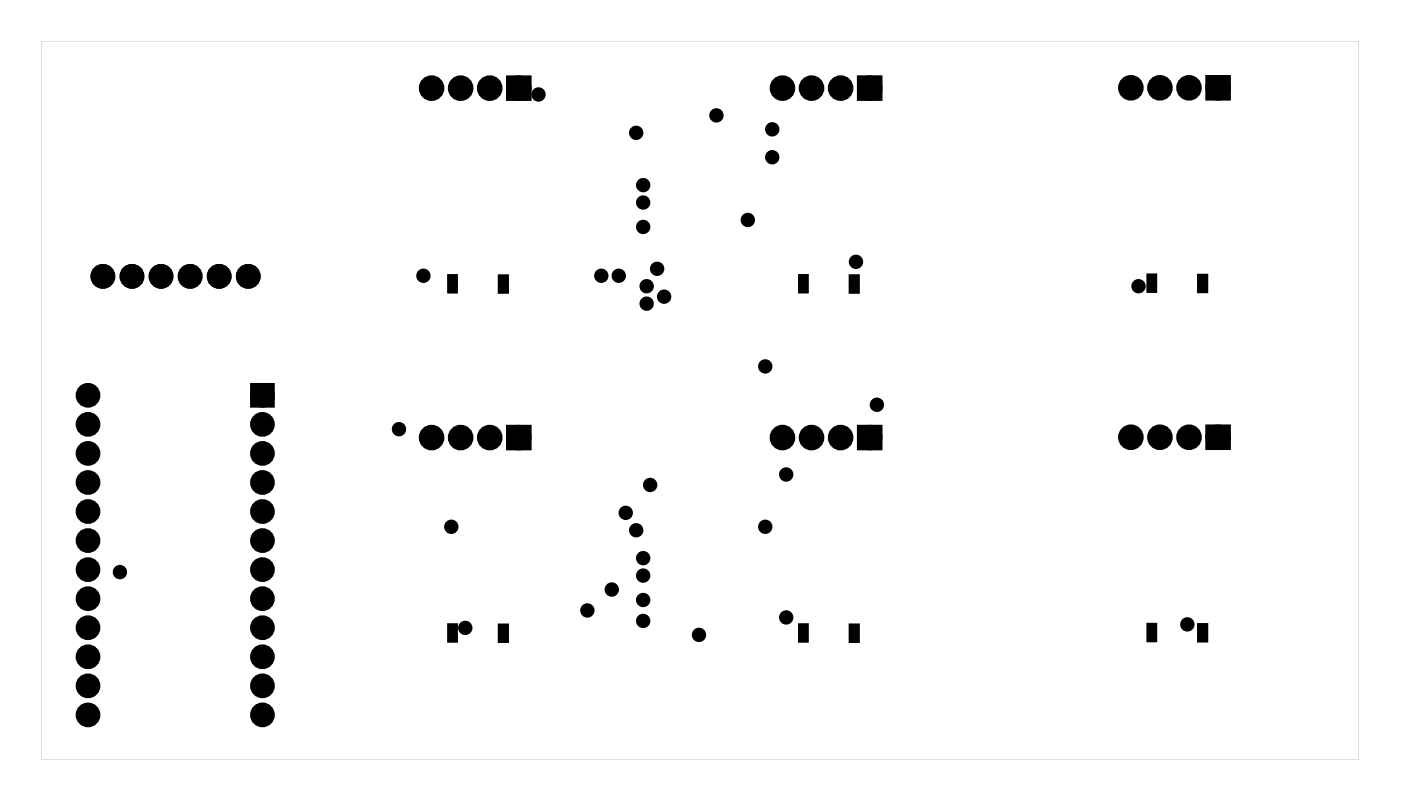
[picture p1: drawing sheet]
<svg xmlns="http://www.w3.org/2000/svg" width="122mm" height="70mm" viewBox="0 0 122 70" stroke-linecap="round" stroke-linejoin="round" font-family="sans-serif">
<g fill="#000">
<path d="M44.6 7h1.5v1.4h-1.5zM75.3 7h1.4v1.4h-1.4zM105.7 6.9h1.5v1.5h-1.5zM22.2 33.9h1.4v1.4h-1.4zM39.2 24.1h.7v1.4h-.7zM43.6 24.1h.7v1.4h-.7zM44.6 37.5h1.5v1.5h-1.5zM69.9 24.1h.6v1.4h-.6zM74.3 24.1h.7v1.4h-.7zM75.3 37.5h1.4v1.5h-1.4zM100.3 24.1h.7v1.4h-.7zM104.7 24.1h.7v1.4h-.7z"/>
<path d="M105.7 37.5h1.5v1.5h-1.5zM39.2 54.6h.7v1.4h-.7zM43.6 54.7h.7v1.4h-.7zM69.9 54.6h.6v1.4h-.6zM74.3 54.7h.7v1.4h-.7zM100.3 54.6h.7v1.4h-.7zM104.7 54.6h.7v1.4h-.7z"/>
<path d="M3.6 3.6v62.8h115.1v-62.8zM3.6 3.6h115.1v62.8h-115.1z"/>
</g>
<g fill="#000">
<circle cx="37.7" cy="7.7" r=".74"/>
<circle cx="40.3" cy="7.7" r=".74"/>
<circle cx="42.8" cy="7.7" r=".74"/>
<circle cx="45.3" cy="7.7" r=".74"/>
<circle cx="47.1" cy="8.3" r=".35"/>
<circle cx="55.6" cy="11.6" r=".35"/>
<circle cx="56.2" cy="19.8" r=".35"/>
<circle cx="56.2" cy="17.7" r=".35"/>
<circle cx="56.2" cy="16.2" r=".35"/>
<circle cx="62.6" cy="10.1" r=".35"/>
<circle cx="65.3" cy="19.2" r=".35"/>
<circle cx="67.5" cy="13.7" r=".35"/>
<circle cx="67.5" cy="11.3" r=".35"/>
<circle cx="68.4" cy="7.7" r=".74"/>
<circle cx="70.9" cy="7.7" r=".74"/>
<circle cx="73.5" cy="7.7" r=".74"/>
<circle cx="76" cy="7.7" r=".74"/>
<circle cx="98.8" cy="7.7" r=".74"/>
<circle cx="101.4" cy="7.7" r=".74"/>
<circle cx="103.9" cy="7.7" r=".74"/>
<circle cx="106.4" cy="7.7" r=".74"/>
<circle cx="7.7" cy="34.6" r=".7"/>
<circle cx="7.7" cy="37.1" r=".7"/>
<circle cx="7.7" cy="39.6" r=".7"/>
<circle cx="9" cy="24.2" r=".7"/>
<circle cx="11.5" cy="24.2" r=".7"/>
<circle cx="14.1" cy="24.2" r=".7"/>
<circle cx="16.6" cy="24.2" r=".7"/>
<circle cx="19.2" cy="24.2" r=".7"/>
<circle cx="21.7" cy="24.2" r=".7"/>
<circle cx="22.9" cy="34.6" r=".7"/>
<circle cx="22.9" cy="37.1" r=".7"/>
<circle cx="22.9" cy="39.6" r=".7"/>
<circle cx="34.9" cy="37.5" r=".35"/>
<circle cx="37" cy="24.1" r=".35"/>
<circle cx="37.7" cy="38.3" r=".74"/>
<circle cx="40.3" cy="38.3" r=".74"/>
<circle cx="42.8" cy="38.3" r=".74"/>
<circle cx="45.3" cy="38.3" r=".74"/>
<circle cx="52.5" cy="24.1" r=".35"/>
<circle cx="54.1" cy="24.1" r=".35"/>
<circle cx="56.5" cy="25" r=".35"/>
<circle cx="56.5" cy="26.5" r=".35"/>
<circle cx="57.4" cy="23.5" r=".35"/>
<circle cx="58" cy="25.9" r=".35"/>
<circle cx="66.9" cy="32" r=".35"/>
<circle cx="68.4" cy="38.3" r=".74"/>
<circle cx="70.9" cy="38.3" r=".74"/>
<circle cx="73.5" cy="38.3" r=".74"/>
<circle cx="74.8" cy="22.9" r=".35"/>
<circle cx="76" cy="38.3" r=".74"/>
<circle cx="76.6" cy="35.4" r=".35"/>
<circle cx="98.8" cy="38.2" r=".74"/>
<circle cx="99.5" cy="25" r=".35"/>
<circle cx="101.4" cy="38.2" r=".74"/>
<circle cx="103.9" cy="38.2" r=".74"/>
<circle cx="106.4" cy="38.2" r=".74"/>
<circle cx="7.7" cy="42.2" r=".7"/>
<circle cx="7.7" cy="47.3" r=".7"/>
<circle cx="7.7" cy="49.8" r=".7"/>
<circle cx="7.7" cy="54.9" r=".7"/>
<circle cx="7.7" cy="57.4" r=".7"/>
<circle cx="7.7" cy="60" r=".7"/>
<circle cx="7.7" cy="52.3" r=".7"/>
<circle cx="7.7" cy="44.7" r=".7"/>
<circle cx="10.5" cy="50" r=".35"/>
<circle cx="22.9" cy="42.2" r=".7"/>
<circle cx="22.9" cy="47.3" r=".7"/>
<circle cx="22.9" cy="54.9" r=".7"/>
<circle cx="22.9" cy="57.4" r=".7"/>
<circle cx="22.9" cy="49.8" r=".7"/>
<circle cx="22.9" cy="52.3" r=".7"/>
<circle cx="22.9" cy="60" r=".7"/>
<circle cx="22.9" cy="44.7" r=".7"/>
<circle cx="39.4" cy="46.1" r=".35"/>
<circle cx="40.7" cy="54.9" r=".35"/>
<circle cx="51.3" cy="53.4" r=".35"/>
<circle cx="53.5" cy="51.5" r=".35"/>
<circle cx="54.7" cy="44.8" r=".35"/>
<circle cx="55.6" cy="46.4" r=".35"/>
<circle cx="56.2" cy="48.8" r=".35"/>
<circle cx="56.2" cy="50.3" r=".35"/>
<circle cx="56.2" cy="54.3" r=".35"/>
<circle cx="56.2" cy="52.5" r=".35"/>
<circle cx="56.8" cy="42.4" r=".35"/>
<circle cx="61.1" cy="55.5" r=".35"/>
<circle cx="66.9" cy="46.1" r=".35"/>
<circle cx="68.7" cy="54" r=".35"/>
<circle cx="68.7" cy="41.5" r=".35"/>
<circle cx="103.7" cy="54.6" r=".35"/>
<circle cx="7.7" cy="62.5" r=".7"/>
<circle cx="22.9" cy="62.5" r=".7"/>
</g>
<g fill="none" stroke="#000" stroke-width=".76" stroke-linecap="butt">
<path d="M44.6 7h1.5v1.4h-1.5zM75.3 7h1.4v1.4h-1.4zM105.7 6.9h1.5v1.5h-1.5zM22.2 33.9h1.4v1.4h-1.4zM44.6 37.5h1.5v1.5h-1.5zM75.3 37.5h1.4v1.5h-1.4zM105.7 37.5h1.5v1.5h-1.5z"/>
<circle cx="37.7" cy="7.7" r=".74"/>
<circle cx="40.3" cy="7.7" r=".74"/>
<circle cx="42.8" cy="7.7" r=".74"/>
<circle cx="45.3" cy="7.7" r=".74"/>
<circle cx="68.4" cy="7.7" r=".74"/>
<circle cx="70.9" cy="7.7" r=".74"/>
<circle cx="73.5" cy="7.7" r=".74"/>
<circle cx="76" cy="7.7" r=".74"/>
<circle cx="98.8" cy="7.7" r=".74"/>
<circle cx="101.4" cy="7.7" r=".74"/>
<circle cx="103.9" cy="7.7" r=".74"/>
<circle cx="106.4" cy="7.7" r=".74"/>
<circle cx="7.7" cy="34.6" r=".7"/>
<circle cx="7.7" cy="37.1" r=".7"/>
<circle cx="7.7" cy="39.6" r=".7"/>
<circle cx="9" cy="24.2" r=".7"/>
<circle cx="11.5" cy="24.2" r=".7"/>
<circle cx="14.1" cy="24.2" r=".7"/>
<circle cx="16.6" cy="24.2" r=".7"/>
<circle cx="19.2" cy="24.2" r=".7"/>
<circle cx="21.7" cy="24.2" r=".7"/>
<circle cx="22.9" cy="34.6" r=".7"/>
<circle cx="22.9" cy="37.1" r=".7"/>
<circle cx="22.9" cy="39.6" r=".7"/>
<circle cx="37.7" cy="38.3" r=".74"/>
<circle cx="40.3" cy="38.3" r=".74"/>
<circle cx="42.8" cy="38.3" r=".74"/>
<circle cx="45.3" cy="38.3" r=".74"/>
<circle cx="68.4" cy="38.3" r=".74"/>
<circle cx="70.9" cy="38.3" r=".74"/>
<circle cx="73.5" cy="38.3" r=".74"/>
<circle cx="76" cy="38.3" r=".74"/>
<circle cx="98.8" cy="38.2" r=".74"/>
<circle cx="101.4" cy="38.2" r=".74"/>
<circle cx="103.9" cy="38.2" r=".74"/>
<circle cx="106.4" cy="38.2" r=".74"/>
<circle cx="7.7" cy="60" r=".7"/>
<circle cx="7.7" cy="54.9" r=".7"/>
<circle cx="7.7" cy="57.4" r=".7"/>
<circle cx="7.7" cy="52.3" r=".7"/>
<circle cx="7.7" cy="49.8" r=".7"/>
<circle cx="7.7" cy="42.2" r=".7"/>
<circle cx="7.7" cy="44.7" r=".7"/>
<circle cx="7.7" cy="47.3" r=".7"/>
<circle cx="22.9" cy="54.9" r=".7"/>
<circle cx="22.9" cy="57.4" r=".7"/>
<circle cx="22.9" cy="60" r=".7"/>
<circle cx="22.9" cy="52.3" r=".7"/>
<circle cx="22.9" cy="42.2" r=".7"/>
<circle cx="22.9" cy="49.8" r=".7"/>
<circle cx="22.9" cy="44.7" r=".7"/>
<circle cx="22.9" cy="47.3" r=".7"/>
<circle cx="7.7" cy="62.5" r=".7"/>
<circle cx="22.9" cy="62.5" r=".7"/>
</g>
<path d="M39.2 24.1h.7v1.4h-.7zM43.6 24.1h.7v1.4h-.7zM69.9 24.1h.6v1.4h-.6zM74.3 24.1h.7v1.4h-.7zM100.3 24.1h.7v1.4h-.7zM104.7 24.1h.7v1.4h-.7zM39.2 54.6h.7v1.4h-.7zM43.6 54.7h.7v1.4h-.7zM69.9 54.6h.6v1.4h-.6zM74.3 54.7h.7v1.4h-.7zM100.3 54.6h.7v1.4h-.7zM104.7 54.6h.7v1.4h-.7z" fill="none" stroke="#000" stroke-width=".29"/>
<g fill="none" stroke="#000" stroke-width=".55">
<circle cx="47.1" cy="8.3" r=".35"/>
<circle cx="55.6" cy="11.6" r=".35"/>
<circle cx="56.2" cy="17.7" r=".35"/>
<circle cx="56.2" cy="19.8" r=".35"/>
<circle cx="56.2" cy="16.2" r=".35"/>
<circle cx="62.6" cy="10.1" r=".35"/>
<circle cx="65.3" cy="19.2" r=".35"/>
<circle cx="67.5" cy="11.3" r=".35"/>
<circle cx="67.5" cy="13.7" r=".35"/>
<circle cx="34.9" cy="37.5" r=".35"/>
<circle cx="37" cy="24.1" r=".35"/>
<circle cx="52.5" cy="24.1" r=".35"/>
<circle cx="54.1" cy="24.1" r=".35"/>
<circle cx="56.5" cy="26.5" r=".35"/>
<circle cx="56.5" cy="25" r=".35"/>
<circle cx="57.4" cy="23.5" r=".35"/>
<circle cx="58" cy="25.9" r=".35"/>
<circle cx="66.9" cy="32" r=".35"/>
<circle cx="74.8" cy="22.9" r=".35"/>
<circle cx="76.6" cy="35.4" r=".35"/>
<circle cx="99.5" cy="25" r=".35"/>
<circle cx="10.5" cy="50" r=".35"/>
<circle cx="39.4" cy="46.1" r=".35"/>
<circle cx="40.7" cy="54.9" r=".35"/>
<circle cx="51.3" cy="53.4" r=".35"/>
<circle cx="53.5" cy="51.5" r=".35"/>
<circle cx="54.7" cy="44.8" r=".35"/>
<circle cx="55.6" cy="46.4" r=".35"/>
<circle cx="56.2" cy="54.3" r=".35"/>
<circle cx="56.2" cy="50.3" r=".35"/>
<circle cx="56.2" cy="48.8" r=".35"/>
<circle cx="56.2" cy="52.5" r=".35"/>
<circle cx="56.8" cy="42.4" r=".35"/>
<circle cx="61.1" cy="55.5" r=".35"/>
<circle cx="66.9" cy="46.1" r=".35"/>
<circle cx="68.7" cy="41.5" r=".35"/>
<circle cx="68.7" cy="54" r=".35"/>
<circle cx="103.7" cy="54.6" r=".35"/>
</g>
</svg>
